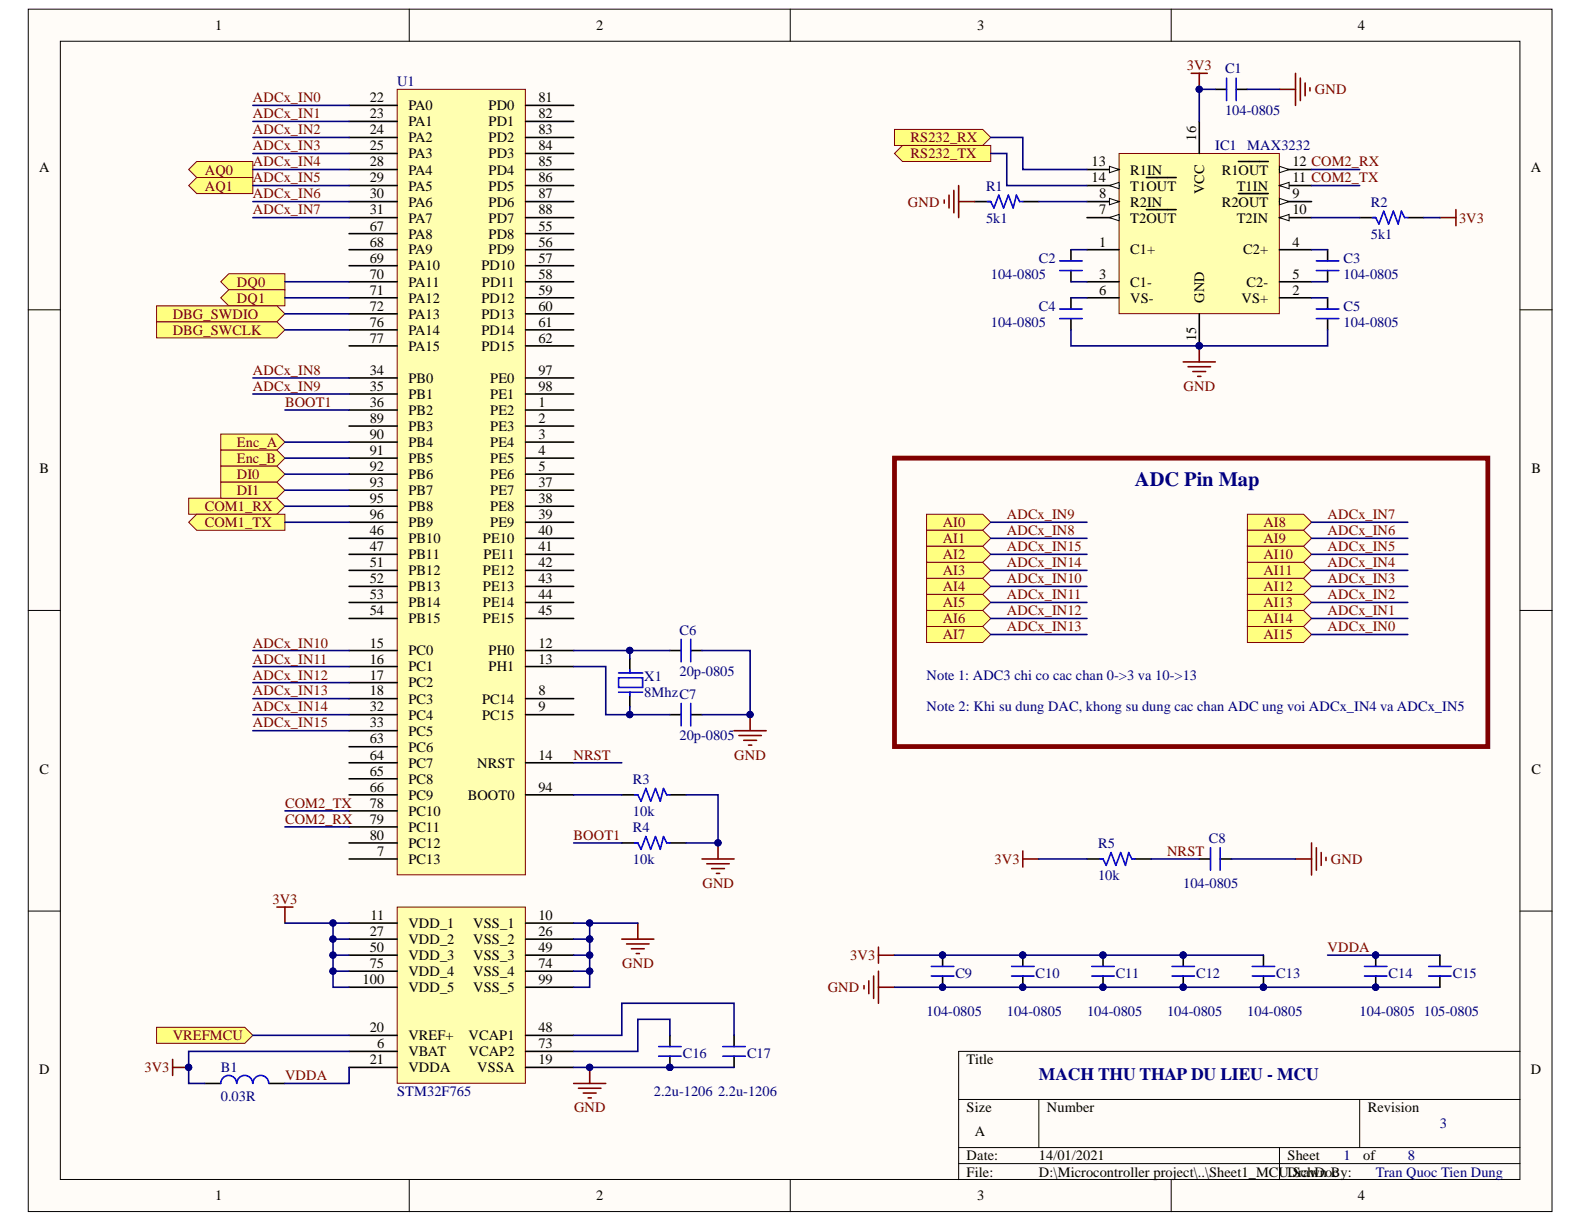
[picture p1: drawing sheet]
<svg xmlns="http://www.w3.org/2000/svg" width="279mm" height="216mm" viewBox="0 0 279 216" stroke-linecap="round" stroke-linejoin="round" font-family="sans-serif">
<defs><g id="words">
<text font-size="3.6" fill="#000080" x="200.2" y="85.7">ADC Pin Map</text>
<text font-size="3.1" fill="#000080" x="183.3" y="190.4">MACH THU THAP DU LIEU - MCU</text>
<g font-size="2.5">
<text x="37.9" y="5.3">1</text>
<text x="105.1" y="5.3">2</text>
<text x="172.4" y="5.3">3</text>
<text x="239.5" y="5.3">4</text>
<text x="65.2" y="18">22</text>
<text x="65.2" y="20.9">23</text>
<text x="65.2" y="23.7">24</text>
<text x="72" y="19.5">PA0</text>
<text x="72" y="22.3">PA1</text>
<text x="86.2" y="22.3">PD1</text>
<text x="86.2" y="19.5">PD0</text>
<text x="95" y="23.7">83</text>
<text x="95" y="20.9">82</text>
<text x="95" y="18">81</text>
<text x="65.2" y="26.5">25</text>
<text x="65.2" y="29.3">28</text>
<text x="72" y="25.1">PA2</text>
<text x="72" y="28">PA3</text>
<text x="86.2" y="28">PD3</text>
<text x="86.2" y="25.1">PD2</text>
<text x="95" y="29.3">85</text>
<text x="95" y="26.5">84</text>
<text x="192.6" y="29.3">13</text>
<text x="211" y="24.8" transform="rotate(-90 211 24.8)">16</text>
<text x="228" y="29.3">12 COM2_RX</text>
<text x="6.9" y="30.4">A</text>
<text x="65.2" y="32.2">29</text>
<text x="65.2" y="35">30</text>
<text x="72" y="30.8">PA4</text>
<text x="72" y="33.6">PA5</text>
<text x="86.2" y="33.6">PD5</text>
<text x="86.2" y="30.8">PD4</text>
<text x="95" y="35">87</text>
<text x="95" y="32.2">86</text>
<text x="192.6" y="32.2">14</text>
<text x="193.9" y="35">8</text>
<text x="199.4" y="30.8">R1IN</text>
<text x="199.4" y="33.6">T1OUT</text>
<text x="212.4" y="34.3" transform="rotate(-90 212.4 34.3)">VCC</text>
<text x="215.5" y="30.8">R1OUT</text>
<text x="218.2" y="33.6">T1IN</text>
<text x="228" y="35">9</text>
<text x="228" y="32.2">11 COM2_TX</text>
<text x="270" y="30.4">A</text>
<text x="65.2" y="37.8">31</text>
<text x="65.2" y="40.7">67</text>
<text x="72" y="36.4">PA6</text>
<text x="72" y="39.3">PA7</text>
<text x="86.2" y="39.3">PD7</text>
<text x="86.2" y="36.4">PD6</text>
<text x="95" y="40.7">55</text>
<text x="95" y="37.8">88</text>
<text x="193.9" y="37.8">7</text>
<text x="199.4" y="39.3">T2OUT</text>
<text x="199.4" y="36.4">R2IN</text>
<text x="215.5" y="36.4">R2OUT</text>
<text x="218.2" y="39.3">T2IN</text>
<text x="228" y="37.8">10</text>
<text x="65.2" y="43.5">68</text>
<text x="65.2" y="46.3">69</text>
<text x="72" y="42.1">PA8</text>
<text x="72" y="44.9">PA9</text>
<text x="72" y="47.7">PA10</text>
<text x="84.9" y="47.7">PD10</text>
<text x="86.2" y="44.9">PD9</text>
<text x="86.2" y="42.1">PD8</text>
<text x="95" y="46.3">57</text>
<text x="95" y="43.5">56</text>
<text x="193.9" y="43.5">1</text>
<text x="199.4" y="44.9">C1+</text>
<text x="219.3" y="44.9">C2+</text>
<text x="228" y="43.5">4</text>
<text x="65.2" y="49.1">70</text>
<text x="65.2" y="52">71</text>
<text x="72" y="50.5">PA11</text>
<text x="72" y="53.4">PA12</text>
<text x="84.9" y="53.4">PD12</text>
<text x="85" y="50.5">PD11</text>
<text x="95" y="52">59</text>
<text x="95" y="49.1">58</text>
<text x="193.9" y="49.1">3</text>
<text x="193.9" y="52">6</text>
<text x="199.4" y="50.5">C1-</text>
<text x="199.4" y="53.4">VS-</text>
<text x="212.4" y="53.4" transform="rotate(-90 212.4 53.4)">GND</text>
<text x="219" y="53.4">VS+</text>
<text x="219.9" y="50.5">C2-</text>
<text x="228" y="52">2</text>
<text x="228" y="49.1">5</text>
<text x="65.2" y="54.8">72</text>
<text x="65.2" y="57.6">76</text>
<text x="72" y="56.2">PA13</text>
<text x="72" y="59">PA14</text>
<text x="84.9" y="59">PD14</text>
<text x="84.9" y="56.2">PD13</text>
<text x="95" y="57.6">61</text>
<text x="95" y="54.8">60</text>
<text x="65.2" y="60.5">77</text>
<text x="72" y="61.9">PA15</text>
<text x="84.9" y="61.9">PD15</text>
<text x="95" y="60.5">62</text>
<text x="211" y="60.2" transform="rotate(-90 211 60.2)">15</text>
<text x="65.2" y="66.1">34</text>
<text x="65.2" y="69">35</text>
<text x="65.2" y="71.8">36</text>
<text x="72" y="67.5">PB0</text>
<text x="72" y="70.3">PB1</text>
<text x="86.5" y="70.3">PE1</text>
<text x="86.5" y="67.5">PE0</text>
<text x="95" y="71.8">1</text>
<text x="95" y="69">98</text>
<text x="95" y="66.1">97</text>
<text x="65.2" y="74.6">89</text>
<text x="65.2" y="77.4">90</text>
<text x="72" y="73.2">PB2</text>
<text x="72" y="76">PB3</text>
<text x="86.5" y="76">PE3</text>
<text x="86.5" y="73.2">PE2</text>
<text x="95" y="77.4">3</text>
<text x="95" y="74.6">2</text>
<text x="7" y="83.4">B</text>
<text x="65.2" y="80.3">91</text>
<text x="65.2" y="83.1">92</text>
<text x="72" y="78.8">PB4</text>
<text x="72" y="81.7">PB5</text>
<text x="86.5" y="81.7">PE5</text>
<text x="86.5" y="78.8">PE4</text>
<text x="95" y="83.1">5</text>
<text x="95" y="80.3">4</text>
<text x="270.1" y="83.4">B</text>
<text x="65.2" y="85.9">93</text>
<text x="65.2" y="88.8">95</text>
<text x="72" y="84.5">PB6</text>
<text x="72" y="87.3">PB7</text>
<text x="86.5" y="87.3">PE7</text>
<text x="86.5" y="84.5">PE6</text>
<text x="95" y="88.8">38</text>
<text x="95" y="85.9">37</text>
<text x="65.2" y="91.6">96</text>
<text x="65.2" y="94.4">46</text>
<text x="72" y="90.1">PB8</text>
<text x="72" y="93">PB9</text>
<text x="72" y="95.8">PB10</text>
<text x="85.2" y="95.8">PE10</text>
<text x="86.5" y="93">PE9</text>
<text x="86.5" y="90.1">PE8</text>
<text x="95" y="94.4">40</text>
<text x="95" y="91.6">39</text>
<text x="65.2" y="97.2">47</text>
<text x="65.2" y="100.1">51</text>
<text x="72" y="98.6">PB11</text>
<text x="72" y="101.5">PB12</text>
<text x="85.2" y="101.5">PE12</text>
<text x="85.3" y="98.6">PE11</text>
<text x="95" y="100.1">42</text>
<text x="95" y="97.2">41</text>
<text x="65.2" y="102.9">52</text>
<text x="65.2" y="105.7">53</text>
<text x="72" y="104.3">PB13</text>
<text x="72" y="107.1">PB14</text>
<text x="85.2" y="107.1">PE14</text>
<text x="85.2" y="104.3">PE13</text>
<text x="95" y="105.7">44</text>
<text x="95" y="102.9">43</text>
<text x="65.2" y="108.6">54</text>
<text x="72" y="109.9">PB15</text>
<text x="85.2" y="109.9">PE15</text>
<text x="95" y="108.6">45</text>
<text x="65.2" y="114.2">15</text>
<text x="65.2" y="117">16</text>
<text x="65.2" y="119.9">17</text>
<text x="72" y="115.6">PC0</text>
<text x="72" y="118.4">PC1</text>
<text x="86.2" y="115.6">PH0</text>
<text x="86.2" y="118.4">PH1</text>
<text x="95" y="114.2">12</text>
<text x="95" y="117">13</text>
<text x="65.2" y="122.7">18</text>
<text x="65.2" y="125.5">32</text>
<text x="72" y="121.3">PC2</text>
<text x="72" y="124.1">PC3</text>
<text x="85" y="124.1">PC14</text>
<text x="95" y="122.7">8</text>
<text x="95" y="125.5">9</text>
<text x="65.2" y="128.3">33</text>
<text x="65.2" y="131.1">63</text>
<text x="72" y="126.9">PC4</text>
<text x="72" y="129.8">PC5</text>
<text x="85" y="126.9">PC15</text>
<text x="7" y="136.5">C</text>
<text x="65.2" y="134">64</text>
<text x="65.2" y="136.8">65</text>
<text x="72" y="132.6">PC6</text>
<text x="72" y="135.4">PC7</text>
<text x="84.2" y="135.4">NRST</text>
<text x="95" y="134">14</text>
<text x="270.1" y="136.5">C</text>
<text x="65.2" y="139.6">66</text>
<text x="65.2" y="142.5">78</text>
<text x="72" y="138.2">PC8</text>
<text x="72" y="141.1">PC9</text>
<text x="72" y="143.9">PC10</text>
<text x="82.5" y="141.1">BOOT0</text>
<text x="95" y="139.6">94</text>
<text x="65.2" y="145.3">79</text>
<text x="65.2" y="148.1">80</text>
<text x="72" y="146.7">PC11</text>
<text x="72" y="149.6">PC12</text>
<text x="66.5" y="150.9">7</text>
<text x="72" y="152.4">PC13</text>
<text x="65.2" y="165.1">27</text>
<text x="65.2" y="167.9">50</text>
<text x="65.4" y="162.3">11</text>
<text x="72" y="163.7">VDD_1</text>
<text x="72" y="166.5">VDD_2</text>
<text x="83.5" y="163.7">VSS_1</text>
<text x="83.5" y="166.5">VSS_2</text>
<text x="95" y="162.3">10</text>
<text x="95" y="165.1">26</text>
<text x="95" y="167.9">49</text>
<text x="64" y="173.6">100</text>
<text x="65.2" y="170.7">75</text>
<text x="72" y="169.4">VDD_3</text>
<text x="72" y="172.2">VDD_4</text>
<text x="83.5" y="169.4">VSS_3</text>
<text x="83.5" y="172.2">VSS_4</text>
<text x="95" y="170.7">74</text>
<text x="95" y="173.6">99</text>
<text x="72" y="175">VDD_5</text>
<text x="83.5" y="175">VSS_5</text>
<text x="65.2" y="182.1">20</text>
<text x="66.5" y="184.9">6</text>
<text x="72" y="183.5">VREF+</text>
<text x="82.6" y="183.5">VCAP1</text>
<text x="95" y="182.1">48</text>
<text x="95" y="184.9">73</text>
<text x="6.9" y="189.5">D</text>
<text x="65.2" y="187.7">21</text>
<text x="72" y="186.3">VBAT</text>
<text x="72" y="189.2">VDDA</text>
<text x="82.6" y="186.3">VCAP2</text>
<text x="84.2" y="189.2">VSSA</text>
<text x="95" y="187.7">19</text>
<text x="170.5" y="187.7">Title</text>
<text x="270" y="189.5">D</text>
<text x="170.5" y="196.2">Size</text>
<text x="184.7" y="196.2">Number</text>
<text x="241.3" y="196.2">Revision</text>
<text x="171.9" y="200.4">A</text>
<text x="170.5" y="204.7">Date:</text>
<text x="170.5" y="207.5">File:</text>
<text x="183.3" y="204.7">14/01/2021</text>
<text x="183.3" y="207.5">D:\Microcontroller project\..\Sheet1_MCUDrawn By:</text>
<text x="227.1" y="204.7">Sheet</text>
<text x="227.4" y="207.5">.SchDoc</text>
<text x="240.5" y="204.7">of</text>
<text x="37.9" y="211.7">1</text>
<text x="105.1" y="211.7">2</text>
<text x="172.4" y="211.7">3</text>
<text x="239.5" y="211.7">4</text>
</g>
<g font-size="2.5" fill="#000080">
<text x="70" y="15.2">U1</text>
<text x="216.1" y="13">C1</text>
<text x="216.1" y="20.3">104-0805</text>
<text x="214.4" y="26.5">IC1</text>
<text x="220" y="26.5">MAX3232</text>
<text x="173.9" y="33.6">R1</text>
<text x="173.9" y="39.3">5k1</text>
<text x="241.8" y="36.4">R2</text>
<text x="183.3" y="46.3">C2</text>
<text x="237" y="46.3">C3</text>
<text x="241.8" y="42.1">5k1</text>
<text x="174.8" y="49.1">104-0805</text>
<text x="237" y="49.1">104-0805</text>
<text x="174.8" y="57.6">104-0805</text>
<text x="183.3" y="54.8">C4</text>
<text x="237" y="54.8">C5</text>
<text x="237" y="57.6">104-0805</text>
<text x="119.8" y="111.9">C6</text>
<text x="119.8" y="119.3">20p-0805</text>
<text x="163.4" y="119.9">Note 1: ADC3 chi co cac chan 0-&gt;3 va 10-&gt;13</text>
<text x="113.6" y="120.1">X1</text>
<text x="113.6" y="123">8MhzC7</text>
<text x="163.4" y="125.5">Note 2: Khi su dung DAC, khong su dung cac chan ADC ung voi ADCx_IN4 va ADCx_IN5</text>
<text x="119.8" y="130.6">20p-0805</text>
<text x="111.7" y="138.2">R3</text>
<text x="111.7" y="143.9">10k</text>
<text x="111.7" y="146.7">R4</text>
<text x="193.7" y="149.6">R5</text>
<text x="213.3" y="148.7">C8</text>
<text x="111.7" y="152.4">10k</text>
<text x="193.7" y="155.2">10k</text>
<text x="208.7" y="156.6">104-0805</text>
<text x="168.5" y="172.4">C9</text>
<text x="182.7" y="172.4">C10</text>
<text x="196.8" y="172.4">C11</text>
<text x="211" y="172.4">C12</text>
<text x="225.1" y="172.4">C13</text>
<text x="244.9" y="172.4">C14</text>
<text x="256.3" y="172.4">C15</text>
<text x="163.4" y="179.2">104-0805</text>
<text x="177.6" y="179.2">104-0805</text>
<text x="191.8" y="179.2">104-0805</text>
<text x="205.9" y="179.2">104-0805</text>
<text x="220" y="179.2">104-0805</text>
<text x="239.8" y="179.2">104-0805</text>
<text x="251.1" y="179.2">105-0805</text>
<text x="39" y="189.2">B1</text>
<text x="120.4" y="186.6">C16</text>
<text x="131.8" y="186.6">C17</text>
<text x="39" y="194.2">0.03R</text>
<text x="70" y="193.4">STM32F765</text>
<text x="115.3" y="193.4">2.2u-1206</text>
<text x="126.7" y="193.4">2.2u-1206</text>
<text x="254" y="199">3</text>
<text x="237" y="204.7">1</text>
<text x="242.7" y="207.5">Tran Quoc Tien Dung</text>
<text x="248.3" y="204.7">8</text>
</g>
<g font-size="2.5" fill="#800000">
<text x="209.3" y="12.4">3V3</text>
<text x="231.9" y="16.6">GND</text>
<text x="44.6" y="18">ADCx_IN0</text>
<text x="44.6" y="20.9">ADCx_IN1</text>
<text x="44.6" y="23.7">ADCx_IN2</text>
<text x="44.6" y="26.5">ADCx_IN3</text>
<text x="44.6" y="29.3">ADCx_IN4</text>
<text x="160.6" y="25.1">RS232_RX</text>
<text x="160.6" y="28">RS232_TX</text>
<text x="36.1" y="30.8">AQ0</text>
<text x="36.1" y="33.6">AQ1</text>
<text x="44.6" y="32.2">ADCx_IN5</text>
<text x="44.6" y="35">ADCx_IN6</text>
<text x="44.6" y="37.8">ADCx_IN7</text>
<text x="160.2" y="36.4">GND</text>
<text x="257.4" y="39.3">3V3</text>
<text x="41.8" y="50.5">DQ0</text>
<text x="41.8" y="53.4">DQ1</text>
<text x="30.5" y="56.2">DBG_SWDIO</text>
<text x="30.5" y="59">DBG_SWCLK</text>
<text x="44.6" y="66.1">ADCx_IN8</text>
<text x="44.6" y="69">ADCx_IN9</text>
<text x="50.3" y="71.8">BOOT1</text>
<text x="208.8" y="69">GND</text>
<text x="41.8" y="78.8">Enc_A</text>
<text x="41.8" y="81.7">Enc_B</text>
<text x="41.8" y="84.5">DI0</text>
<text x="41.8" y="87.3">DI1</text>
<text x="36.1" y="90.1">COM1_RX</text>
<text x="36.1" y="93">COM1_TX</text>
<text x="166.3" y="93">AI0</text>
<text x="166.3" y="95.8">AI1</text>
<text x="177.6" y="94.4">ADCx_IN8</text>
<text x="177.6" y="91.6">ADCx_IN9</text>
<text x="222.8" y="93">AI8</text>
<text x="222.8" y="95.8">AI9</text>
<text x="234.2" y="91.6">ADCx_IN7</text>
<text x="234.2" y="94.4">ADCx_IN6</text>
<text x="166.3" y="98.6">AI2</text>
<text x="166.3" y="101.5">AI3</text>
<text x="177.6" y="97.2">ADCx_IN15</text>
<text x="177.6" y="100.1">ADCx_IN14</text>
<text x="222.8" y="98.6">AI10</text>
<text x="222.8" y="101.5">AI11</text>
<text x="234.2" y="97.2">ADCx_IN5</text>
<text x="234.2" y="100.1">ADCx_IN4</text>
<text x="166.3" y="104.3">AI4</text>
<text x="166.3" y="107.1">AI5</text>
<text x="177.6" y="102.9">ADCx_IN10</text>
<text x="177.6" y="105.7">ADCx_IN11</text>
<text x="222.8" y="104.3">AI12</text>
<text x="222.8" y="107.1">AI13</text>
<text x="234.2" y="102.9">ADCx_IN3</text>
<text x="234.2" y="105.7">ADCx_IN2</text>
<text x="166.3" y="109.9">AI6</text>
<text x="166.3" y="112.8">AI7</text>
<text x="177.6" y="108.6">ADCx_IN12</text>
<text x="177.6" y="111.4">ADCx_IN13</text>
<text x="222.8" y="109.9">AI14</text>
<text x="222.8" y="112.8">AI15</text>
<text x="234.2" y="108.6">ADCx_IN1</text>
<text x="234.2" y="111.4">ADCx_IN0</text>
<text x="44.6" y="114.2">ADCx_IN10</text>
<text x="44.6" y="117">ADCx_IN11</text>
<text x="44.6" y="119.9">ADCx_IN12</text>
<text x="44.6" y="122.7">ADCx_IN13</text>
<text x="44.6" y="125.5">ADCx_IN14</text>
<text x="44.6" y="128.3">ADCx_IN15</text>
<text x="101.2" y="134">NRST</text>
<text x="129.5" y="134">GND</text>
<text x="50.3" y="142.5">COM2_TX</text>
<text x="50.3" y="145.3">COM2_RX</text>
<text x="101.2" y="148.1">BOOT1</text>
<text x="175.4" y="152.4">3V3</text>
<text x="205.9" y="150.9">NRST</text>
<text x="234.8" y="152.4">GND</text>
<text x="48.1" y="159.4">3V3</text>
<text x="123.9" y="156.6">GND</text>
<text x="234.2" y="167.9">VDDA</text>
<text x="109.8" y="170.7">GND</text>
<text x="150" y="169.4">3V3</text>
<text x="146" y="175">GND</text>
<text x="30.5" y="183.5">VREFMCU</text>
<text x="25.5" y="189.2">3V3</text>
<text x="50.3" y="190.6">VDDA</text>
<text x="101.3" y="196.2">GND</text>
</g>
</g></defs>
<g fill="#fffcf8" stroke="#000" stroke-width=".18">
<path d="M5 1.6h268.8v212.1h-268.8z"/>
<path d="M10.6 7.3h257.5v200.7h-257.5z"/>
</g>
<g fill="none" stroke="#000" stroke-width=".18">
<path d="M72.2 1.6v5.7M139.4 1.6v5.7M206.6 1.6v5.7M5 54.6h5.6M268.1 54.6h5.7M5 107.7h5.6M268.1 107.7h5.7M5 160.7h5.6M268.1 160.7h5.7M169.1 193.9h99M183.2 193.9v8.5M239.8 193.9v8.5"/>
<path d="M268.1 185.5h-99v22.6M72.2 208.1v5.6M139.4 208.1v5.6M169.1 202.4h99M169.1 205.2h99M206.6 208.1v5.6M225.7 202.4v5.7"/>
</g>
<path d="M70.1 15.8h22.6v138.5h-22.6z" fill="#ffffb0" stroke="#800000" stroke-width=".18"/>
<g fill="none" stroke="#000" stroke-width=".28">
<path d="M61.6 18.6h8.5M92.7 18.6h8.5M61.6 21.4h8.5M61.6 24.2h8.5M61.6 27.1h8.5M61.6 29.9h8.5M61.6 32.7h8.5M61.6 35.6h8.5M61.6 38.4h8.5M92.7 21.4h8.5M92.7 24.2h8.5M92.7 27.1h8.5"/>
<path d="M92.7 29.9h8.5M92.7 32.7h8.5M92.7 35.6h8.5M92.7 38.4h8.5M61.6 41.2h8.5M61.6 44h8.5M61.6 46.9h8.5M61.6 49.7h8.5M61.6 52.5h8.5M61.6 55.4h8.5M61.6 58.2h8.5M92.7 41.2h8.5"/>
<path d="M92.7 44h8.5M92.7 46.9h8.5M92.7 49.7h8.5M92.7 52.5h8.5M92.7 55.4h8.5M92.7 58.2h8.5M61.6 61h8.5M61.6 78h8.5M61.6 75.2h8.5M61.6 72.3h8.5M61.6 69.5h8.5M61.6 66.7h8.5"/>
<path d="M92.7 61h8.5M92.7 78h8.5M92.7 75.2h8.5M92.7 72.3h8.5M92.7 69.5h8.5M92.7 66.7h8.5M61.6 97.8h8.5M61.6 94.9h8.5M61.6 92.1h8.5M61.6 89.3h8.5M61.6 86.5h8.5M61.6 83.6h8.5"/>
<path d="M61.6 80.8h8.5M92.7 97.8h8.5M92.7 94.9h8.5M92.7 92.1h8.5M92.7 89.3h8.5M92.7 86.5h8.5M92.7 83.6h8.5M92.7 80.8h8.5M61.6 109.1h8.5M61.6 106.3h8.5M61.6 103.4h8.5M61.6 100.6h8.5"/>
<path d="M61.6 114.7h8.5M61.6 117.6h8.5M92.7 109.1h8.5M92.7 106.3h8.5M92.7 103.4h8.5M92.7 100.6h8.5M92.7 114.7h8.5M92.7 117.6h8.5M61.6 120.4h8.5M61.6 123.2h8.5M61.6 126.1h8.5M61.6 128.9h8.5"/>
<path d="M61.6 131.7h8.5M61.6 134.5h8.5M61.6 137.4h8.5M92.7 123.2h8.5M92.7 126.1h8.5M92.7 134.5h8.5M61.6 140.2h8.5M61.6 143h8.5M61.6 145.9h8.5M61.6 148.7h8.5M61.6 151.5h8.5M92.7 140.2h8.5"/>
</g>
<path d="M70.1 160h22.6v31.1h-22.6z" fill="#ffffb0" stroke="#800000" stroke-width=".18"/>
<g fill="none" stroke="#000" stroke-width=".28">
<path d="M61.6 162.8h8.5M61.6 165.7h8.5M61.6 168.5h8.5M61.6 171.3h8.5M61.6 174.1h8.5M92.7 162.8h8.5M92.7 165.7h8.5M92.7 168.5h8.5M92.7 171.3h8.5M92.7 174.1h8.5M61.6 182.6h8.5M61.6 185.5h8.5"/>
<path d="M61.6 188.3h8.5M92.7 182.6h8.5M92.7 185.5h8.5M92.7 188.3h8.5"/>
</g>
<g fill="#ffff80" stroke="#800000" stroke-width=".18">
<path d="M163.4 90.7h9.9l1.5 1.4-1.5 1.4h-9.9z" fill-rule="evenodd"/>
<path d="M163.4 93.5h9.9l1.5 1.4-1.5 1.5h-9.9z" fill-rule="evenodd"/>
<path d="M163.4 96.4h9.9l1.5 1.4-1.5 1.4h-9.9z" fill-rule="evenodd"/>
<path d="M163.4 99.2h9.9l1.5 1.4-1.5 1.4h-9.9z" fill-rule="evenodd"/>
<path d="M163.4 102h9.9l1.5 1.4-1.5 1.4h-9.9z" fill-rule="evenodd"/>
<path d="M163.4 104.8h9.9l1.5 1.5-1.5 1.4h-9.9z" fill-rule="evenodd"/>
<path d="M163.4 107.7h9.9l1.5 1.4-1.5 1.4h-9.9z" fill-rule="evenodd"/>
<path d="M163.4 110.5h9.9l1.5 1.4-1.5 1.4h-9.9z" fill-rule="evenodd"/>
<path d="M220 107.7h9.9l1.4 1.4-1.4 1.4h-9.9z" fill-rule="evenodd"/>
<path d="M220 110.5h9.9l1.4 1.4-1.4 1.4h-9.9z" fill-rule="evenodd"/>
<path d="M220 90.7h9.9l1.4 1.4-1.4 1.4h-9.9z" fill-rule="evenodd"/>
<path d="M220 93.5h9.9l1.4 1.4-1.4 1.5h-9.9z" fill-rule="evenodd"/>
<path d="M220 96.4h9.9l1.4 1.4-1.4 1.4h-9.9z" fill-rule="evenodd"/>
<path d="M220 99.2h9.9l1.4 1.4-1.4 1.4h-9.9z" fill-rule="evenodd"/>
<path d="M220 102h9.9l1.4 1.4-1.4 1.4h-9.9z" fill-rule="evenodd"/>
<path d="M220 104.8h9.9l1.4 1.5-1.4 1.4h-9.9z" fill-rule="evenodd"/>
<path d="M38.9 76.6h9.9l1.5 1.4-1.5 1.4h-9.9z" fill-rule="evenodd"/>
<path d="M38.9 79.4h9.9l1.5 1.4-1.5 1.4h-9.9z" fill-rule="evenodd"/>
<path d="M38.9 49.7l1.5-1.4h9.9v2.8h-9.9z" fill-rule="evenodd"/>
<path d="M38.9 52.5l1.5-1.4h9.9v2.8h-9.9z" fill-rule="evenodd"/>
<path d="M33.3 87.9h15.5l1.5 1.4-1.5 1.4h-15.5z" fill-rule="evenodd"/>
<path d="M33.3 92.1l1.4-1.4h15.6v2.8h-15.6z" fill-rule="evenodd"/>
</g>
<g fill="none" stroke="#000" stroke-width=".28">
<path d="M111.1 116.2v2.5M118.2 114.7h1.9M121.8 114.7h2M111.1 122.1v2.5M118.2 126.1h1.9M121.8 126.1h2M109.7 140.2h2.8M109.7 148.7h2.8M118.2 140.2h2.8M118.2 148.7h2.8M118.2 182.6v2M118.2 186.3v2"/>
<path d="M129.5 182.6v2M129.5 186.3v2"/>
</g>
<g fill="none" stroke="#00f" stroke-width=".28">
<path d="M109.1 119.6h4.3v1.7h-4.3zM109.1 118.7h4.3M111.1 118.1v.6M120.1 112.8v3.9M121.8 112.8v3.9M109.1 122.1h4.3M111.1 122.1v.6M120.1 124.1v3.9M121.8 124.1v3.9M111.9 140.2h.6l.6 1.1 .8-2.2 .9 2.2 .8-2.2 .9 2.2 .5-2.2 .6 1.1h.6M111.9 148.7h.6l.6 1.1 .8-2.2 .9 2.2 .8-2.2 .9 2.2 .5-2.2 .6 1.1h.6M116.2 184.6h3.9"/>
<path d="M116.2 186.3h3.9M127.5 184.6h4M127.5 186.3h4"/>
</g>
<circle cx="118.2" cy="188.3" r=".55" fill="#000080" stroke="#000080" stroke-width=".18"/>
<path d="M27.6 181.2h15.6l1.4 1.4-1.4 1.4h-15.6z" fill-rule="evenodd" fill="#ffff80" stroke="#800000" stroke-width=".18"/>
<g fill="none" stroke="#000" stroke-width=".28">
<path d="M191.7 151.5h2.9M200.2 151.5h2.8M211.5 151.5h2M215.2 151.5h2M166.3 168.5v2M166.3 172.2v1.9M180.4 168.5v2M180.4 172.2v1.9M194.6 168.5v2M194.6 172.2v1.9M208.7 168.5v2M208.7 172.2v1.9"/>
<path d="M222.9 168.5v2M222.9 172.2v1.9M242.7 168.5v2M242.7 172.2v1.9M254 168.5v2M254 172.2v1.9M36.1 191.1h2.8M47.4 191.1h2.9"/>
</g>
<g fill="#000080" stroke="#000080" stroke-width=".18">
<circle cx="166.3" cy="174.1" r=".55"/>
<circle cx="166.3" cy="168.5" r=".55"/>
<circle cx="180.4" cy="174.1" r=".55"/>
<circle cx="180.4" cy="168.5" r=".55"/>
<circle cx="194.5" cy="174.1" r=".55"/>
<circle cx="194.5" cy="168.5" r=".55"/>
<circle cx="208.7" cy="174.1" r=".55"/>
<circle cx="208.7" cy="168.5" r=".55"/>
<circle cx="222.8" cy="174.1" r=".55"/>
<circle cx="242.6" cy="174.1" r=".55"/>
<circle cx="242.6" cy="168.5" r=".55"/>
</g>
<g fill="none" stroke="#00f" stroke-width=".28">
<path d="M194 151.5h.6l.5 1.1 .9-2.2 .8 2.2 .9-2.2 .8 2.2 .6-2.2 .6 1.1h.5M213.5 149.5v4M215.2 149.5v4M164.3 172.2h3.9M164.3 170.5h3.9M178.4 172.2h4M178.4 170.5h4M192.6 172.2h3.9M192.6 170.5h3.9M206.7 172.2h4M206.7 170.5h4M220.9 172.2h3.9"/>
<path d="M220.9 170.5h3.9M240.7 172.2h3.9M240.7 170.5h3.9M252 172.2h4M252 170.5h4M41.7 191.1a1.4 1.4 0 0 0-1.4-1.4 1.4 1.4 0 0 0-1.4 1.4M44.6 191.1a1.4 1.4 0 0 0-1.4-1.4 1.4 1.4 0 0 0-1.4 1.4M47.4 191.1a1.4 1.4 0 0 0-1.4-1.4 1.4 1.4 0 0 0-1.4 1.4"/>
</g>
<g fill="#ffff80" stroke="#800000" stroke-width=".18">
<path d="M27.6 53.9h21.2l1.5 1.5-1.5 1.4h-21.2z" fill-rule="evenodd"/>
<path d="M27.6 56.8h21.2l1.5 1.4-1.5 1.4h-21.2z" fill-rule="evenodd"/>
</g>
<path d="M197.4 27.1h28.3v28.2h-28.3z" fill="#ffffb0" stroke="#800000" stroke-width=".18"/>
<path d="M191.7 38.4h5.7M191.7 44h5.7M191.7 52.5h5.7M191.7 49.7h5.7M225.7 44h5.6M225.7 52.5h5.6M225.7 49.7h5.6" fill="none" stroke="#000" stroke-width=".28"/>
<path d="M195.7 38.4l1.7-.6v1.2z" fill="#fffcf8"/>
<path d="M195.7 38.4l1.7-.6v1.2z" fill="none" stroke="#000" stroke-width=".18"/>
<path d="M191.7 35.6h5.7M202.2 37h5.3" fill="none" stroke="#000" stroke-width=".28"/>
<path d="M195.7 35l1.7 .6-1.7 .5z" fill="#fffcf8"/>
<path d="M195.7 35l1.7 .6-1.7 .5z" fill="none" stroke="#000" stroke-width=".18"/>
<path d="M225.7 35.6h5.6" fill="none" stroke="#000" stroke-width=".28"/>
<path d="M225.7 35l1.7 .6-1.7 .5z" fill="#fffcf8"/>
<path d="M225.7 35l1.7 .6-1.7 .5z" fill="none" stroke="#000" stroke-width=".18"/>
<path d="M218.4 34.1h5.3M225.7 38.4h5.6" fill="none" stroke="#000" stroke-width=".28"/>
<path d="M225.7 38.4l1.7-.6v1.2z" fill="#fffcf8"/>
<path d="M225.7 38.4l1.7-.6v1.2z" fill="none" stroke="#000" stroke-width=".18"/>
<path d="M225.7 32.7h5.6" fill="none" stroke="#000" stroke-width=".28"/>
<path d="M225.7 32.7l1.7-.5v1.1z" fill="#fffcf8"/>
<path d="M225.7 32.7l1.7-.5v1.1z" fill="none" stroke="#000" stroke-width=".18"/>
<path d="M225.7 29.9h5.6" fill="none" stroke="#000" stroke-width=".28"/>
<path d="M225.7 29.3l1.7 .6-1.7 .6z" fill="#fffcf8"/>
<path d="M225.7 29.3l1.7 .6-1.7 .6z" fill="none" stroke="#000" stroke-width=".18"/>
<path d="M191.7 29.9h5.7M218.4 28.5h5.3" fill="none" stroke="#000" stroke-width=".28"/>
<path d="M195.7 29.3l1.7 .6-1.7 .6z" fill="#fffcf8"/>
<path d="M195.7 29.3l1.7 .6-1.7 .6z" fill="none" stroke="#000" stroke-width=".18"/>
<path d="M191.7 32.7h5.7" fill="none" stroke="#000" stroke-width=".28"/>
<path d="M195.7 32.7l1.7-.5v1.1z" fill="#fffcf8"/>
<path d="M195.7 32.7l1.7-.5v1.1z" fill="none" stroke="#000" stroke-width=".18"/>
<g fill="none" stroke="#000" stroke-width=".28">
<path d="M214.4 15.8h1.9M218 15.8h2M171.9 35.6h2.9M180.4 35.6h2.8M202.2 31.3h5.3M211.5 21.4v5.7M239.8 38.4h2.9M248.3 38.4h2.9M188.9 44v2M188.9 47.7v2M188.9 52.5v2M188.9 56.2v2"/>
<path d="M211.5 55.4v5.6M234.2 44v2M234.2 47.7v2M234.2 52.5v2M234.2 56.2v2"/>
</g>
<circle cx="211.5" cy="61" r=".55" fill="#000080" stroke="#000080" stroke-width=".18"/>
<path d="M216.3 13.8v3.9M218 13.8v3.9M174.2 35.6h.6l.5 1.1 .9-2.3 .8 2.3 .9-2.3 .8 2.3 .6-2.3 .5 1.2h.6M242.1 38.4h.6l.5 1.1 .9-2.2 .8 2.2 .9-2.2 .8 2.2 .6-2.2 .6 1.1h.5M186.9 47.7h4M186.9 46h4M186.9 56.2h4M186.9 54.5h4M232.2 47.7h4M232.2 46h4M232.2 56.2h4M232.2 54.5h4" fill="none" stroke="#00f" stroke-width=".28"/>
<g fill="#ffff80" stroke="#800000" stroke-width=".18">
<path d="M157.8 22.8h15.5l1.5 1.4-1.5 1.5h-15.5z" fill-rule="evenodd"/>
<path d="M157.8 27.1l1.4-1.4h15.6v2.8h-15.6z" fill-rule="evenodd"/>
<path d="M38.9 82.2h9.9l1.5 1.4-1.5 1.5h-9.9z" fill-rule="evenodd"/>
<path d="M38.9 85.1h9.9l1.5 1.4-1.5 1.4h-9.9z" fill-rule="evenodd"/>
</g>
<g fill="none" stroke="#800000" stroke-width=".28">
<path d="M210.1 12.9h2.9M211.5 12.9v2.9M225.7 15.8h2.8M228.5 12.9v5.7M229.4 13.8v3.9M230.2 14.6v2.3M231.1 15.5v.5M166.5 35.3v.5M167.4 34.4v2.3M168.2 33.6v3.9M169.1 32.7v5.7M169.1 35.6h2.8"/>
<path d="M254 38.4h2.8M256.8 37v2.8M208.7 63.8h5.7M209.6 64.7h3.9M210.4 65.5h2.3M211.3 66.4h.5M211.5 61v2.8M129.5 128.9h5.6M130.3 129.7h4M131.2 130.6h2.2M132 131.4h.6M132.3 126.1v2.8"/>
<path d="M48.8 160h2.9M50.3 160v2.8M123.8 151.5h5.7M124.7 152.4h3.9M125.5 153.2h2.3M126.4 154.1h.5M126.7 148.7v2.8M180.4 151.5h2.8M180.4 150.1v2.8M228.5 151.5h2.8M231.3 148.7v5.6M232.2 149.5v4"/>
<path d="M233 150.4v2.2M233.9 151.2v.6M109.7 165.7h5.6M110.5 166.5h4M111.4 167.4h2.2M112.2 168.2h.6M112.5 162.8v2.9M152.4 173.9v.5M153.3 173v2.3M154.1 172.2v3.9M154.9 167.1v2.8M154.9 171.3v5.7"/>
<path d="M154.9 168.5h2.9M154.9 174.1h2.9M30.5 186.9v2.8M30.5 188.3h2.8M101.2 191.1h5.6M102 192h4M102.9 192.8h2.2M103.7 193.7h.6M104 188.3v2.8"/>
</g>
<g fill="#000080" stroke="#000080" stroke-width=".18">
<circle cx="211.5" cy="15.7" r=".55"/>
<circle cx="211.5" cy="61" r=".55"/>
<circle cx="33.3" cy="188.3" r=".55"/>
<circle cx="104" cy="188.3" r=".55"/>
<circle cx="126.6" cy="148.7" r=".55"/>
<circle cx="132.3" cy="126" r=".55"/>
<circle cx="104" cy="165.6" r=".55"/>
<circle cx="104" cy="162.8" r=".55"/>
<circle cx="104" cy="171.3" r=".55"/>
<circle cx="104" cy="168.5" r=".55"/>
<circle cx="58.7" cy="162.8" r=".55"/>
<circle cx="58.7" cy="165.6" r=".55"/>
<circle cx="58.7" cy="168.5" r=".55"/>
<circle cx="58.7" cy="171.3" r=".55"/>
<circle cx="118.2" cy="188.3" r=".55"/>
<circle cx="242.6" cy="174.1" r=".55"/>
<circle cx="222.8" cy="174.1" r=".55"/>
<circle cx="208.7" cy="174.1" r=".55"/>
<circle cx="194.5" cy="174.1" r=".55"/>
<circle cx="180.4" cy="174.1" r=".55"/>
<circle cx="166.3" cy="174.1" r=".55"/>
<circle cx="242.6" cy="168.5" r=".55"/>
<circle cx="208.7" cy="168.5" r=".55"/>
<circle cx="194.5" cy="168.5" r=".55"/>
<circle cx="180.4" cy="168.5" r=".55"/>
<circle cx="166.3" cy="168.5" r=".55"/>
<circle cx="111.1" cy="126" r=".55"/>
<circle cx="111.1" cy="114.7" r=".55"/>
</g>
<path d="M157.8 80.8h104.6v50.9h-104.6z" fill="none" stroke="#800000" stroke-width=".85"/>
<g fill="none" stroke="#000080" stroke-width=".28">
<path d="M214.4 15.8h-2.9v5.6M220 15.8h5.7M174.8 27.1h2.8v5.6h14.1M174.8 24.2h5.6v5.7h11.3M183.2 35.6h8.5M231.3 29.9h8.5M231.3 32.7h8.5M231.3 38.4h8.5M251.2 38.4h2.8M50.3 49.7h11.3M50.3 52.5h11.3M50.3 55.4h11.3"/>
<path d="M50.3 58.2h11.3M188.9 58.2v2.8h45.3v-2.8M188.9 49.7h2.8M188.9 52.5h2.8M188.9 44h2.8M231.3 49.7h2.9M231.3 52.5h2.9M231.3 44h2.9M50.3 78h11.3M50.3 72.3h11.3M50.3 80.8h11.3M50.3 89.3h11.3"/>
<path d="M50.3 92.1h11.3M50.3 83.6h11.3M50.3 86.5h11.3M174.8 92.1h16.9M174.8 94.9h16.9M174.8 97.8h16.9M231.3 92.1h17M231.3 94.9h17M231.3 97.8h17M101.2 114.7h17M101.2 117.6h5.6v8.5h11.4M111.1 114.7v1.5"/>
<path d="M123.8 114.7h8.5v11.4h-8.5M174.8 100.6h16.9M174.8 103.4h16.9M174.8 106.3h16.9M174.8 109.1h16.9M174.8 111.9h16.9M231.3 100.6h17M231.3 103.4h17M231.3 106.3h17M231.3 109.1h17M231.3 111.9h17M101.2 134.5h8.5"/>
<path d="M111.1 124.6v1.5M50.3 143h11.3M50.3 145.9h11.3M101.2 140.2h8.5M101.2 148.7h8.5M121 140.2h5.7v8.5h-5.7M183.2 151.5h8.5M203 151.5h8.5M217.2 151.5h11.3M50.3 162.8h8.4M58.7 165.7h2.9M58.7 171.3h2.9"/>
<path d="M58.7 168.5h2.9M61.6 162.8h-2.9v11.3h2.9M101.2 162.8h2.8v2.9M101.2 171.3h2.8v2.8h-2.8M101.2 168.5h2.8v2.8M101.2 165.7h2.8M104 165.7v2.8M104 162.8h8.5M157.8 174.1h96.2M157.8 168.5h65.1M234.2 168.5h19.8M44.6 182.6h17"/>
<path d="M61.6 188.3v2.8h-11.3M61.6 185.5h-28.3v5.6h2.8M101.2 182.6h8.5v-5.6h19.8v5.6M101.2 188.3h28.3M118.2 182.6v-2.8h-5.7v5.7h-11.3"/>
</g>
<g fill="#ffff80" stroke="#800000" stroke-width=".18">
<path d="M33.3 29.9l1.4-1.4h9.9v2.8h-9.9z" fill-rule="evenodd"/>
<path d="M33.3 32.7l1.4-1.4h9.9v2.8h-9.9z" fill-rule="evenodd"/>
</g>
<g fill="none" stroke="#000080" stroke-width=".28">
<path d="M44.6 18.6h17M44.6 29.9h17M44.6 32.7h17M44.6 21.4h17M44.6 24.2h17M44.6 27.1h17M44.6 35.6h17M44.6 38.4h17M44.6 66.7h17M44.6 69.5h17M44.6 114.7h17M44.6 117.6h17"/>
<path d="M44.6 120.4h17M44.6 123.2h17M44.6 126.1h17M44.6 128.9h17"/>
</g>
<use href="#words"/>
</svg>
